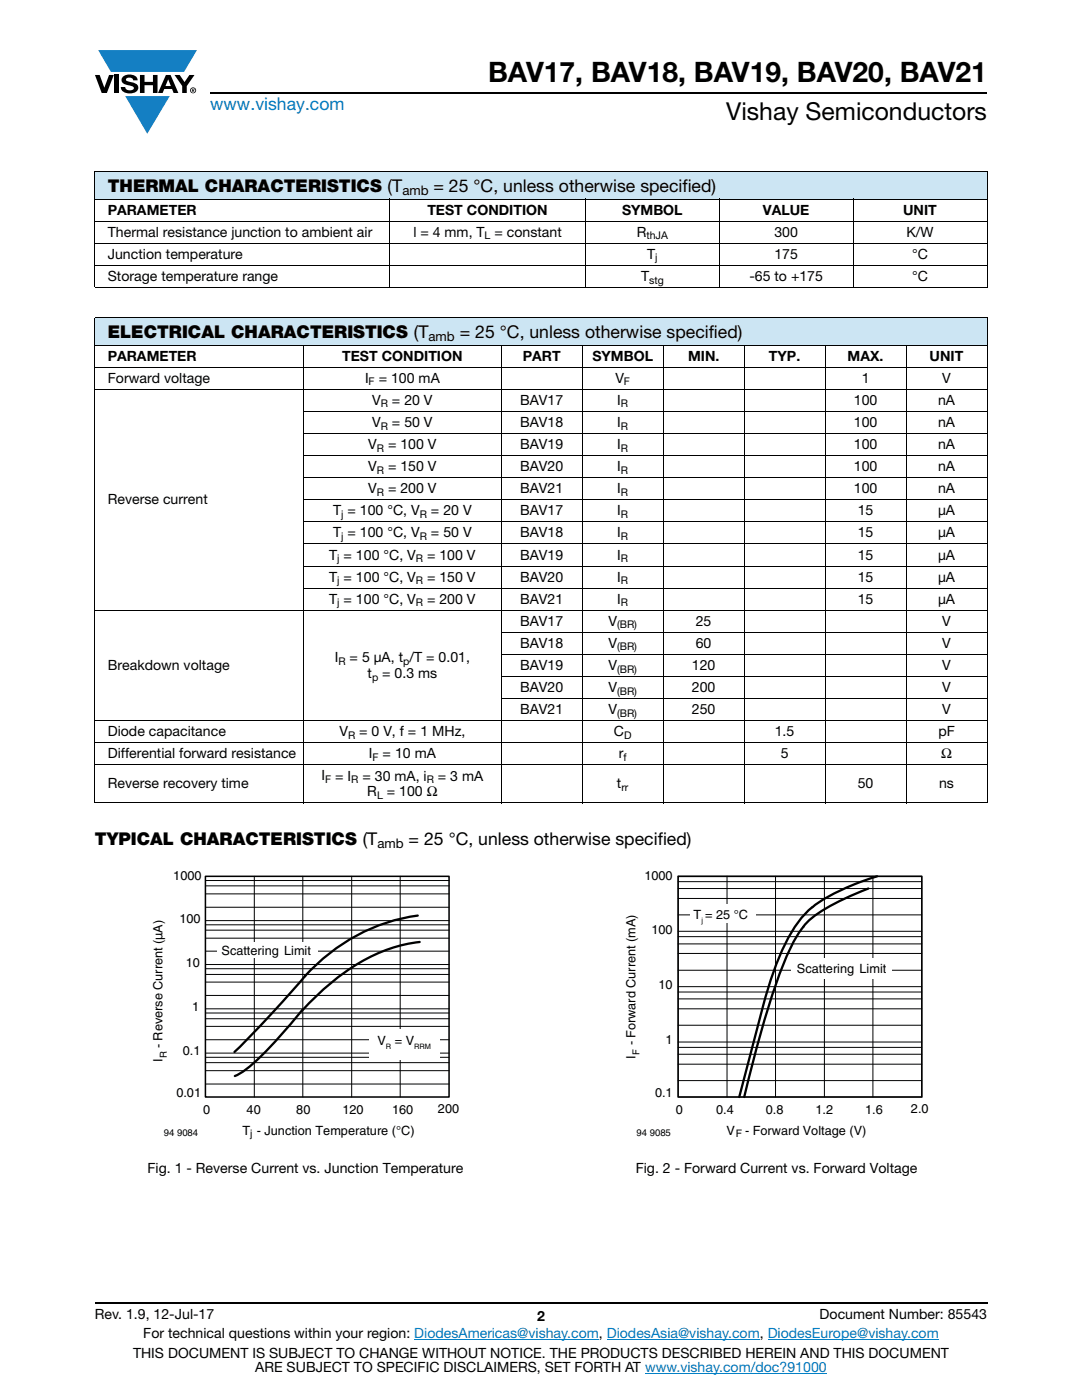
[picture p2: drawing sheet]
<svg xmlns="http://www.w3.org/2000/svg" width="216mm" height="279mm" viewBox="0 0 216 279" stroke-linecap="round" stroke-linejoin="round" font-family="sans-serif">
<defs><g id="words">
<text font-size="5.6" x="97.4" y="16.4">BAV17, BAV18, BAV19, BAV20, BAV21</text>
<text font-size="4.9" x="144.9" y="24">Vishay Semiconductors</text>
<text font-size="3.5" fill="#007ec4" x="42" y="21.9">www.vishay.com</text>
<g font-size="3.5">
<text x="21.5" y="38.4">THERMAL CHARACTERISTICS (T</text>
<text x="86.5" y="38.4">= 25 °C, unless otherwise specified)</text>
<text x="21.5" y="67.5">ELECTRICAL CHARACTERISTICS (T</text>
<text x="91.7" y="67.5">= 25 °C, unless otherwise specified)</text>
<text x="18.9" y="168.6">TYPICAL CHARACTERISTICS (T</text>
<text x="81.5" y="168.6">= 25 °C, unless otherwise specified)</text>
</g>
<g font-size="2.8">
<text x="21.5" y="42.8">PARAMETER</text>
<text x="21.5" y="47.3">Thermal resistance junction to ambient air</text>
<text x="82.5" y="47.3">l = 4 mm, T = constant</text>
<text x="85.3" y="42.8">TEST CONDITION</text>
<text x="124.1" y="42.8">SYMBOL</text>
<text x="127.1" y="47.3">R</text>
<text x="152.2" y="42.8">VALUE</text>
<text x="154.5" y="47.3">300</text>
<text x="180.2" y="42.8">UNIT</text>
<text x="180.9" y="47.3">K/W</text>
<text x="21.5" y="51.7">Junction temperature</text>
<text x="129.1" y="51.7">T</text>
<text x="154.5" y="51.7">175</text>
<text x="182" y="51.7">°C</text>
<text x="21.5" y="56.1">Storage temperature range</text>
<text x="127.9" y="56.1">T</text>
<text x="149.5" y="56.1">-65 to +175</text>
<text x="182" y="56.1">°C</text>
<text x="21.5" y="72">PARAMETER</text>
<text x="68.3" y="72">TEST CONDITION</text>
<text x="104.3" y="72">PART</text>
<text x="118.2" y="72">SYMBOL</text>
<text x="137.3" y="72">MIN.</text>
<text x="153.4" y="72">TYP.</text>
<text x="169.1" y="72">MAX.</text>
<text x="185.5" y="72">UNIT</text>
<text x="21.5" y="76.4">Forward voltage</text>
<text x="72.8" y="76.4">I</text>
<text x="75.6" y="76.4">= 100 mA</text>
<text x="122.8" y="76.4">V</text>
<text x="171.9" y="76.4">1</text>
<text x="188" y="76.4">V</text>
<text x="74.3" y="80.8">V</text>
<text x="78.2" y="80.8">= 20 V</text>
<text x="103.8" y="80.8">BAV17</text>
<text x="123.2" y="80.8">I</text>
<text x="170.4" y="80.8">100</text>
<text x="187.2" y="80.8">nA</text>
<text x="73.5" y="89.6">V</text>
<text x="74.3" y="85.2">V</text>
<text x="77.4" y="89.6">= 100 V</text>
<text x="78.2" y="85.2">= 50 V</text>
<text x="103.8" y="85.2">BAV18</text>
<text x="103.8" y="89.6">BAV19</text>
<text x="123.2" y="85.2">I</text>
<text x="123.2" y="89.6">I</text>
<text x="170.4" y="85.2">100</text>
<text x="170.4" y="89.6">100</text>
<text x="187.2" y="85.2">nA</text>
<text x="187.2" y="89.6">nA</text>
<text x="73.5" y="94">V</text>
<text x="77.4" y="94">= 150 V</text>
<text x="103.8" y="94">BAV20</text>
<text x="123.2" y="94">I</text>
<text x="170.4" y="94">100</text>
<text x="187.2" y="94">nA</text>
<text x="21.5" y="100.6">Reverse current</text>
<text x="73.5" y="98.4">V</text>
<text x="77.4" y="98.4">= 200 V</text>
<text x="103.8" y="98.4">BAV21</text>
<text x="123.2" y="98.4">I</text>
<text x="170.4" y="98.4">100</text>
<text x="187.2" y="98.4">nA</text>
<text x="66.5" y="102.8">T = 100 °C, V</text>
<text x="66.5" y="107.3">T = 100 °C, V</text>
<text x="86" y="102.8">= 20 V</text>
<text x="86" y="107.3">= 50 V</text>
<text x="103.8" y="102.8">BAV17</text>
<text x="103.8" y="107.3">BAV18</text>
<text x="123.2" y="102.8">I</text>
<text x="123.2" y="107.3">I</text>
<text x="171.2" y="102.8">15</text>
<text x="171.2" y="107.3">15</text>
<text x="187.2" y="102.8">μA</text>
<text x="187.2" y="107.3">μA</text>
<text x="65.7" y="111.7">T = 100 °C, V</text>
<text x="85.2" y="111.7">= 100 V</text>
<text x="103.8" y="111.7">BAV19</text>
<text x="123.2" y="111.7">I</text>
<text x="171.2" y="111.7">15</text>
<text x="187.2" y="111.7">μA</text>
<text x="65.7" y="116.1">T = 100 °C, V</text>
<text x="85.2" y="116.1">= 150 V</text>
<text x="103.8" y="116.1">BAV20</text>
<text x="123.2" y="116.1">I</text>
<text x="171.2" y="116.1">15</text>
<text x="187.2" y="116.1">μA</text>
<text x="65.7" y="120.5">T = 100 °C, V</text>
<text x="85.2" y="120.5">= 200 V</text>
<text x="103.8" y="120.5">BAV21</text>
<text x="103.8" y="124.9">BAV17</text>
<text x="121.4" y="124.9">V</text>
<text x="123.2" y="120.5">I</text>
<text x="138.8" y="124.9">25</text>
<text x="171.2" y="120.5">15</text>
<text x="187.2" y="120.5">μA</text>
<text x="188" y="124.9">V</text>
<text x="103.8" y="129.3">BAV18</text>
<text x="121.4" y="129.3">V</text>
<text x="138.8" y="129.3">60</text>
<text x="188" y="129.3">V</text>
<text x="21.5" y="133.7">Breakdown voltage</text>
<text x="66.8" y="132.1">I</text>
<text x="69.8" y="132.1">= 5 μA, t /T = 0.01,</text>
<text x="73.3" y="135.3">t</text>
<text x="76.3" y="135.3">= 0.3 ms</text>
<text x="103.8" y="133.7">BAV19</text>
<text x="121.4" y="133.7">V</text>
<text x="138" y="133.7">120</text>
<text x="188" y="133.7">V</text>
<text x="103.8" y="138.1">BAV20</text>
<text x="103.8" y="142.5">BAV21</text>
<text x="121.4" y="138.1">V</text>
<text x="121.4" y="142.5">V</text>
<text x="138" y="138.1">200</text>
<text x="138" y="142.5">250</text>
<text x="188" y="138.1">V</text>
<text x="188" y="142.5">V</text>
<text x="21.5" y="147">Diode capacitance</text>
<text x="67.7" y="147">V</text>
<text x="71.7" y="147">= 0 V, f = 1 MHz,</text>
<text x="122.5" y="147">C</text>
<text x="154.6" y="147">1.5</text>
<text x="187.2" y="147">pF</text>
<text x="21.5" y="151.4">Differential forward resistance</text>
<text x="64.2" y="155.8">I</text>
<text x="66.9" y="155.8">= I</text>
<text x="72.3" y="155.8">= 30 mA, i</text>
<text x="73.6" y="151.4">I</text>
<text x="76.3" y="151.4">= 10 mA</text>
<text x="87.4" y="155.8">= 3 mA</text>
<text x="123.5" y="151.4">r</text>
<text x="155.8" y="151.4">5</text>
<text x="187.8" y="151.4">Ω</text>
<text x="21.5" y="157.4">Reverse recovery time</text>
<text x="73.3" y="158.9">R = 100 Ω</text>
<text x="123.1" y="157.4">t</text>
<text x="171.2" y="157.4">50</text>
<text x="187.4" y="157.4">ns</text>
<text x="29.4" y="234.1">Fig. 1 - Reverse Current vs. Junction Temperature</text>
<text x="126.9" y="234.1">Fig. 2 - Forward Current vs. Forward Voltage</text>
<text x="18.9" y="263.3">Rev. 1.9, 12-Jul-17</text>
<text x="107.2" y="263.6">2</text>
<text x="163.6" y="263.3">Document Number: 85543</text>
<text x="28.6" y="267.1">For technical questions within your region: DiodesAmericas@vishay.com, DiodesAsia@vishay.com, DiodesEurope@vishay.com</text>
<text x="26.5" y="271">THIS DOCUMENT IS SUBJECT TO CHANGE WITHOUT NOTICE. THE PRODUCTS DESCRIBED HEREIN AND THIS DOCUMENT</text>
<text x="50.9" y="273.8">ARE SUBJECT TO SPECIFIC DISCLAIMERS, SET FORTH AT www.vishay.com/doc?91000</text>
</g>
<g font-size="2.6">
<text x="80.3" y="39">amb</text>
<text x="85.5" y="68.1">amb</text>
<text x="75.3" y="169.2">amb</text>
</g>
<g font-size="2.5">
<text x="34.6" y="175.6">1000</text>
<text x="128.6" y="175.6">1000</text>
<text x="35.8" y="184.1">100</text>
<text x="138.4" y="183.3">T = 25 °C</text>
<text x="44.2" y="190.5">Scattering Limit</text>
<text x="130" y="186.3">100</text>
<text x="37.1" y="192.9">10</text>
<text x="131.4" y="197.4">10</text>
<text x="159" y="194.1">Scattering Limit</text>
<text x="38.3" y="201.8">1</text>
<text x="32.5" y="209.2" transform="rotate(-90 32.5 209.2)">- Reverse Current (µA)</text>
<text x="75.3" y="208.5">V = V</text>
<text x="126.8" y="208.6" transform="rotate(-90 126.8 208.6)">- Forward Current (mA)</text>
<text x="132.8" y="208.4">1</text>
<text x="32.5" y="212" transform="rotate(-90 32.5 212)">I</text>
<text x="36.5" y="210.6">0.1</text>
<text x="126.8" y="211.4" transform="rotate(-90 126.8 211.4)">I</text>
<text x="35.2" y="219">0.01</text>
<text x="130.7" y="219">0.1</text>
<text x="40.5" y="222.3">0</text>
<text x="48.4" y="226.6">T - Junction Temperature (°C)</text>
<text x="49.2" y="222.3">40</text>
<text x="59.1" y="222.3">80</text>
<text x="68.3" y="222.3">120</text>
<text x="78.2" y="222.3">160</text>
<text x="87.4" y="222.1">200</text>
<text x="134.8" y="222.3">0</text>
<text x="142.9" y="222.3">0.4</text>
<text x="145" y="226.6">V</text>
<text x="148.7" y="226.6">- Forward Voltage (V)</text>
<text x="152.8" y="222.3">0.8</text>
<text x="162.7" y="222.3">1.2</text>
<text x="172.6" y="222.3">1.6</text>
<text x="181.8" y="222.1">2.0</text>
</g>
<g font-size="2.1">
<text x="96.7" y="47.8">L</text>
<text x="129" y="47.8">thJA</text>
<text x="130.7" y="52.2">j</text>
<text x="129.5" y="56.6">stg</text>
<text x="73.6" y="76.9">F</text>
<text x="124.5" y="76.9">F</text>
<text x="76" y="81.3">R</text>
<text x="123.9" y="81.3">R</text>
<text x="76" y="85.7">R</text>
<text x="123.9" y="85.7">R</text>
<text x="75.2" y="90.1">R</text>
<text x="75.2" y="94.5">R</text>
<text x="123.9" y="90.1">R</text>
<text x="123.9" y="94.5">R</text>
<text x="75.2" y="99">R</text>
<text x="123.9" y="99">R</text>
<text x="68.1" y="103.4">j</text>
<text x="68.1" y="107.8">j</text>
<text x="83.8" y="103.4">R</text>
<text x="83.8" y="107.8">R</text>
<text x="123.9" y="103.4">R</text>
<text x="123.9" y="107.8">R</text>
<text x="67.3" y="112.2">j</text>
<text x="83" y="112.2">R</text>
<text x="123.9" y="112.2">R</text>
<text x="67.3" y="116.6">j</text>
<text x="83" y="116.6">R</text>
<text x="123.9" y="116.6">R</text>
<text x="67.3" y="121">j</text>
<text x="83" y="121">R</text>
<text x="123.1" y="125.4">(BR)</text>
<text x="123.9" y="121">R</text>
<text x="123.1" y="129.8">(BR)</text>
<text x="67.5" y="132.7">R</text>
<text x="74.2" y="135.8">p</text>
<text x="80.5" y="132.7">p</text>
<text x="123.1" y="134.2">(BR)</text>
<text x="123.1" y="138.6">(BR)</text>
<text x="123.1" y="143">(BR)</text>
<text x="69.4" y="147.5">R</text>
<text x="124.5" y="147.5">D</text>
<text x="74.3" y="151.9">F</text>
<text x="124.4" y="151.9">f</text>
<text x="64.9" y="156.3">F</text>
<text x="70.1" y="156.3">R</text>
<text x="75.2" y="159.4">L</text>
<text x="85.2" y="156.3">R</text>
<text x="124" y="157.9">rr</text>
<text x="49.9" y="227">j</text>
<text x="146.8" y="227">F</text>
</g>
<g font-size="1.9">
<text x="33.3" y="211.2" transform="rotate(-90 33.3 211.2)">R</text>
<text x="127.6" y="210.6" transform="rotate(-90 127.6 210.6)">F</text>
<text x="32.7" y="226.6">94 9084</text>
<text x="127" y="226.6">94 9085</text>
</g>
<g font-size="1.5">
<text x="140" y="184.2">j</text>
<text x="77" y="209.3">R</text>
<text x="82.7" y="209.3">RRM</text>
</g>
</g></defs>
<g fill="#147fc3">
<path d="M19.6 10h19.7l-2.6 4.3h-1.1h-13.5z"/>
<path d="M25 19.2h8.9l-4.5 7.5z"/>
</g>
<g fill="#000">
<path d="M18.9 15h1l.9 2.5 1-2.5h.9l-1.4 3.6h-1zM22.9 15h.9v3.6h-.9zM24.6 15.3a2.1 2.1 0 0 1 2.8 .3l.1 .4h-.9a.79 .79 0 0 0-.7-.5 .79 .79 0 0 0-.8 .4l.3 .3 1 .2a1.08 1.08 0 0 1 1.2 1 1.08 1.08 0 0 1-1.1 1.2 1.73 1.73 0 0 1-2.4-1.2h.9a.96 .96 0 0 0 .8 .6 .96 .96 0 0 0 .9-.4 1.31 1.31 0 0 0-1.2-.6 1.03 1.03 0 0 1-1.1-.6 1.03 1.03 0 0 1 .2-1.1zM27.9 15h.9v1.3h1.7v-1.3h.9v3.6h-.9v-1.6h-1.7v1.6h-.9zM34.8 15h1.1l.9 1.4 1-1.4h1l-1.5 2.2v1.4h-.9v-1.4z"/>
<path d="M33.6 15.9l.5 1.3h-1.1zM33.1 15l-1.6 3.6h1l.3-.8h1.5l.3 .8h1l-1.6-3.6z"/>
<path d="M38.4 17.8h.2v.2h-.2zM38.3 17.7v.7h.1v-.3l.4 .3-.2-.3 .2-.2-.1-.2z"/>
<path d="M38.1 18a.46 .46 0 0 1 .9 0 .46 .46 0 0 1-.9 0zM37.9 18a.6 .6 0 0 0 1.2 0 .6 .6 0 0 0-1.2 0z"/>
</g>
<path d="M42 18.6h155M18.9 260h178.1" fill="none" stroke="#000" stroke-width=".36"/>
<path d="M82.7 267.3h36.8M121.1 267.3h30.5M128.7 274h36.3M153.2 267.3h34.1" fill="none" stroke="#007ec4" stroke-width=".2"/>
<g fill="#cce5f3">
<path d="M18.9 34.2h178.1v5.5h-178.1z"/>
<path d="M18.9 63.4h178.1v5.5h-178.1z"/>
</g>
<g fill="none" stroke="#000" stroke-width=".2">
<path d="M18.9 34.2h178.1M18.9 39.7h178.1M18.9 34.3v23M77.7 39.6v17.9M116.8 39.6v17.9M143.5 39.6v17.9M170.2 39.6v17.9M197 34.3v23M18.9 44.1h178.1M18.9 48.6h178.1M18.9 53h178.1M18.9 57.4h178.1"/>
<path d="M18.9 63.4h178.1M18.9 68.9h178.1M18.9 73.3h178.1M18.9 77.7h178.1M18.9 63.5v96.6M60.6 68.8v91.5M100 68.8v91.5M116.2 68.8v91.5M132.3 68.8v91.5M148.5 68.8v91.5M164.6 68.8v91.5M180.8 68.8v91.5"/>
<path d="M197 63.5v96.6M60.5 82.1h136.5M60.5 86.5h136.5M60.5 90.9h136.5M60.5 95.3h136.5M60.5 99.7h136.5M60.5 104.1h136.5M60.5 108.6h136.5M60.5 113h136.5M60.5 117.4h136.5M18.9 121.8h178.1M99.9 126.2h97.1"/>
<path d="M99.9 130.6h97.1M99.9 135h97.1M99.9 139.4h97.1M18.9 143.8h178.1M18.9 148.3h178.1M18.9 152.7h178.1M18.9 160.2h178.1M41 175.7h48.6M41 176.8h48.6M41 178.4h48.6M50.7 174.9v44M60.4 174.9v44"/>
<path d="M70.2 174.9v44M79.9 174.9v44M41 184.6h48.6M41 185.6h48.6M41 187.2h48.6M41 189.8h48.6M41 181.1h48.6M41 193.3h48.6M41 194.5h48.6M41 196h48.6M41 198.7h48.6M41 192.5h48.6"/>
<path d="M41 183.7h48.6M41 202.2h48.6M41 203.3h48.6M41 204.8h48.6M41 207.5h48.6M41 211h48.6M41 212.1h48.6M41 213.7h48.6M41 216.3h48.6M41 210.2h48.6M41 201.3h48.6"/>
</g>
<path d="M41 174.9h48.6v44h-48.6z" fill="none" stroke="#000" stroke-width=".3"/>
<g fill="#fff">
<path d="M43.3 188h20.2v3h-20.2z"/>
<path d="M73.7 205.3h14.1v6.1h-14.1z"/>
</g>
<path d="M173.3 177.3a39.9 39.9 0 0 0-12 6.5 23.6 23.6 0 0 0-5 8.5 201.7 201.7 0 0 0-7.8 26.6M175 174.9a45.6 45.6 0 0 0-12.4 5.8l-.5 .3M61 194.7l-1.5 1.7a246.4 246.4 0 0 1-12.7 13.5M83.4 182.7a37.2 37.2 0 0 0-22.6 12.2M83.7 188a33.5 33.5 0 0 0-17.7 8.2l-2.9 2.6-2.8 2.9M162.1 181.1a25.9 25.9 0 0 0-7 10.8l-2.3 7-5.3 20M60.3 201.6a76.2 76.2 0 0 1-11.5 12.1l-1.9 1" fill="none" stroke="#000" stroke-width=".46"/>
<path d="M135.3 174.9h48.6v44h-48.6z" fill="none" stroke="#808080" stroke-width=".3"/>
<path d="M135.3 174.9h48.6v44h-48.6z" fill="none" stroke="#000" stroke-width=".3"/>
<g fill="none" stroke="#000" stroke-width=".2">
<path d="M135.3 176h48.6M135.3 177.3h48.6M135.3 179.3h48.6M145.1 174.9v44M154.7 174.9v44M164.5 174.9v44M174.2 174.9v44M135.3 196.9h48.6M135.3 185.9h48.6M135.3 198h48.6M135.3 199.3h48.6M135.3 186.9h48.6"/>
<path d="M135.3 188.4h48.6M135.3 190.3h48.6M135.3 193.6h48.6M135.3 182.6h48.6M135.3 208h48.6M135.3 209h48.6M135.3 210.4h48.6M135.3 212.4h48.6M135.3 215.7h48.6M135.3 201.3h48.6M135.3 204.6h48.6"/>
</g>
<path d="M157.8 191.3h20.2v4h-20.2z" fill="#fff"/>
<path d="M137.7 180.5h13v3.7h-13z" fill-rule="evenodd" fill="#fff"/>
<use href="#words"/>
</svg>
